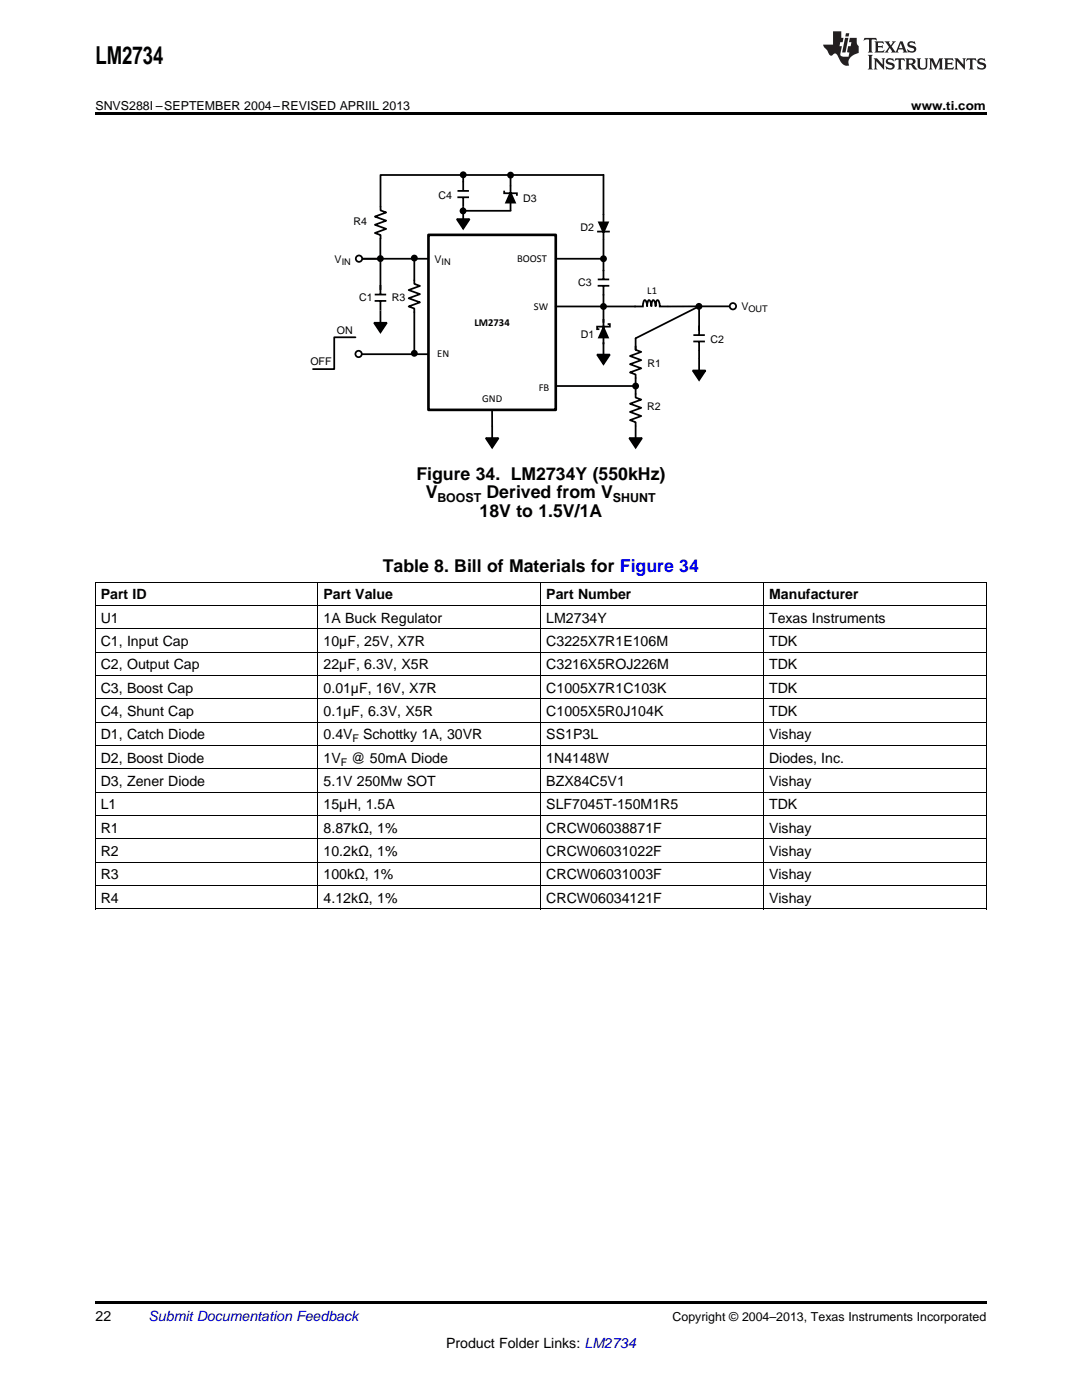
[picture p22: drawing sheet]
<svg xmlns="http://www.w3.org/2000/svg" width="216mm" height="279mm" viewBox="0 0 216 279" stroke-linecap="round" stroke-linejoin="round" font-family="sans-serif">
<defs><g id="words">
<text font-size="4.9" x="19" y="12.8">LM2734</text>
<g font-size="3.5">
<text x="83.1" y="95.8">Figure 34. LM2734Y (550kHz)</text>
<text x="84.9" y="99.5">V</text>
<text x="97.1" y="99.5">Derived from V</text>
<text x="95.7" y="103.2">18V to 1.5V/1A</text>
<text x="76.4" y="114.1">Table 8. Bill of Materials for Figure 34</text>
</g>
<g font-size="2.8">
<text x="20.1" y="119.6">Part ID</text>
<text x="64.6" y="119.6">Part Value</text>
<text x="109" y="119.6">Part Number</text>
<text x="153.5" y="119.6">Manufacturer</text>
<text x="20.1" y="124.3">U1</text>
<text x="64.6" y="124.3">1A Buck Regulator</text>
<text x="109" y="124.3">LM2734Y</text>
<text x="153.5" y="124.3">Texas Instruments</text>
<text x="20.1" y="128.9">C1, Input Cap</text>
<text x="64.6" y="128.9">10µF, 25V, X7R</text>
<text x="109" y="128.9">C3225X7R1E106M</text>
<text x="153.5" y="128.9">TDK</text>
<text x="20.1" y="133.6">C2, Output Cap</text>
<text x="64.6" y="133.6">22µF, 6.3V, X5R</text>
<text x="109" y="133.6">C3216X5ROJ226M</text>
<text x="153.5" y="133.6">TDK</text>
<text x="20.1" y="138.3">C3, Boost Cap</text>
<text x="20.1" y="142.9">C4, Shunt Cap</text>
<text x="64.6" y="138.3">0.01µF, 16V, X7R</text>
<text x="64.6" y="142.9">0.1µF, 6.3V, X5R</text>
<text x="109" y="138.3">C1005X7R1C103K</text>
<text x="109" y="142.9">C1005X5R0J104K</text>
<text x="153.5" y="138.3">TDK</text>
<text x="153.5" y="142.9">TDK</text>
<text x="20.1" y="147.6">D1, Catch Diode</text>
<text x="64.6" y="147.6">0.4V</text>
<text x="72.5" y="147.6">Schottky 1A, 30VR</text>
<text x="109" y="147.6">SS1P3L</text>
<text x="153.5" y="147.6">Vishay</text>
<text x="20.1" y="152.2">D2, Boost Diode</text>
<text x="64.6" y="152.2">1V</text>
<text x="70.1" y="152.2">@ 50mA Diode</text>
<text x="109" y="152.2">1N4148W</text>
<text x="153.5" y="152.2">Diodes, Inc.</text>
<text x="20.1" y="156.9">D3, Zener Diode</text>
<text x="20.1" y="161.5">L1</text>
<text x="64.6" y="156.9">5.1V 250Mw SOT</text>
<text x="64.6" y="161.5">15µH, 1.5A</text>
<text x="109" y="156.9">BZX84C5V1</text>
<text x="109" y="161.5">SLF7045T-150M1R5</text>
<text x="153.5" y="156.9">Vishay</text>
<text x="153.5" y="161.5">TDK</text>
<text x="20.1" y="166.2">R1</text>
<text x="64.6" y="166.2">8.87kΩ, 1%</text>
<text x="109" y="166.2">CRCW06038871F</text>
<text x="153.5" y="166.2">Vishay</text>
<text x="20.1" y="170.9">R2</text>
<text x="64.6" y="170.9">10.2kΩ, 1%</text>
<text x="109" y="170.9">CRCW06031022F</text>
<text x="153.5" y="170.9">Vishay</text>
<text x="20.1" y="175.5">R3</text>
<text x="64.6" y="175.5">100kΩ, 1%</text>
<text x="109" y="175.5">CRCW06031003F</text>
<text x="153.5" y="175.5">Vishay</text>
<text x="20.1" y="180.2">R4</text>
<text x="64.6" y="180.2">4.12kΩ, 1%</text>
<text x="109" y="180.2">CRCW06034121F</text>
<text x="153.5" y="180.2">Vishay</text>
<text x="19" y="263.6">22</text>
<text x="89" y="269">Product Folder Links: LM2734</text>
</g>
<text font-size="2.8" fill="#0000c8" x="29.6" y="263.6">Submit Documentation Feedback</text>
<g font-size="2.5">
<text x="19" y="21.9">SNVS288I –SEPTEMBER 2004–REVISED APRIIL 2013</text>
<text x="181.8" y="21.9">www.ti.com</text>
<text x="87.3" y="100.2">BOOST</text>
<text x="122.3" y="100.2">SHUNT</text>
<text x="134.2" y="263.6">Copyright © 2004–2013, Texas Instruments Incorporated</text>
</g>
<g font-size="2.1">
<text x="87.5" y="39.7">C4</text>
<text x="104.4" y="40.3">D3</text>
<text x="70.6" y="44.9">R4</text>
<text x="115.8" y="46.1">D2</text>
<text x="66.8" y="52.5">V</text>
<text x="86.7" y="52.5">V</text>
<text x="103.2" y="52.3">BOOST</text>
<text x="115.4" y="57">C3</text>
<text x="129.1" y="58.6">L1</text>
<text x="71.6" y="60.1">C1</text>
<text x="78.2" y="60.2">R3</text>
<text x="94.7" y="65">LM2734</text>
<text x="106.5" y="61.8">SW</text>
<text x="147.9" y="61.8">V</text>
<text x="67.2" y="66.6">ON</text>
<text x="87.3" y="71.3">EN</text>
<text x="115.9" y="67.5">D1</text>
<text x="141.8" y="68.4">C2</text>
<text x="61.9" y="72.8">OFF</text>
<text x="107.5" y="77.9">FB</text>
<text x="129.2" y="73.2">R1</text>
<text x="96.2" y="80.2">GND</text>
<text x="129.1" y="81.9">R2</text>
<text x="70.3" y="148.1">F</text>
<text x="68" y="152.8">F</text>
</g>
<g font-size="1.8">
<text x="68.2" y="52.9">IN</text>
<text x="88.1" y="52.9">IN</text>
<text x="149.3" y="62.2">OUT</text>
</g>
</g></defs>
<path d="M19 181.4h.2zM107.8 181.4h.1zM152.3 181.4h.1zM196.7 181.4h.1zM19 259.7h177.8v.5h-177.8z" fill="#000"/>
<g fill="none" stroke="#000" stroke-width=".2">
<path d="M19 116.2h177.8M19.1 116.2v65.2M63.4 116.2v65.2M107.9 116.2v65.2M152.3 116.2v65.2M196.8 116.2v65.2M19 139.5h177.8M19 134.8h177.8M19 130.2h177.8M19 125.5h177.8M19 120.8h177.8M19 158.1h177.8"/>
<path d="M19 153.4h177.8M19 148.8h177.8M19 144.1h177.8M19 176.7h177.8M19 172.1h177.8M19 167.4h177.8M19 162.8h177.8M19 181.4h177.8"/>
</g>
<g fill="#000">
<path d="M119.1 70.8h2.6l-1.3 1.9zM120.4 65.3l.9 2.1h-1.8zM138.2 73.9h2.6l-1.3 1.9zM125.6 87.4h2.5l-1.3 1.9z"/>
<circle cx="139.5" cy="61.1" r=".51"/>
</g>
<g fill="none" stroke="#000" stroke-width=".35">
<path d="M75.9 47.6v4M110.9 77h15.9M119.1 70.8h2.6l-1.3 1.9zM120.4 65.3l.9 2.1h-1.8zM120.4 63.7v7.1M121.2 64.7h.5v.5h-2.6v.5h.5M126.6 61.2h1.7a1.39 1.39 0 0 1 .4-1.3 .73 .73 0 0 1 .4 .8v.5a1.38 1.38 0 0 1 .4-1.3 1.33 1.33 0 0 1 .5 1.3 1.38 1.38 0 0 1 .4-1.3 1.33 1.33 0 0 1 .4 1.3 1.38 1.38 0 0 1 .4-1.3 1.27 1.27 0 0 1 .4 1.3l7.9-.1v5.8M126.8 61.2h-6.4v3.1M126.8 69.1v.7l1.2 .4-2.3 .8 2.3 .9-2.3 .8 2.3 .8-2.3 .8 1.1 .4v4.6l1.2 .5-2.3 .8 2.3 .8-2.3 .8 2.3 .8-2.3 .8 1.1 .5v3.2M126.8 67.5v2.3M138.2 73.9h2.6l-1.3 1.9zM138.3 68.1h2.4"/>
<path d="M138.4 66.9h2.2M139.5 68.3v1.8M139.5 71.5v2.5M125.6 87.4h2.5l-1.3 1.9z"/>
<circle cx="139.5" cy="61.1" r=".51"/>
</g>
<path d="M85.5 46.9h25.4v34.9h-25.4z" fill-rule="evenodd" fill="#fff"/>
<path d="M85.5 46.9h25.4v34.9h-25.4z" fill="none" stroke="#000" stroke-width=".53"/>
<g fill="none" stroke="#000" stroke-width=".35">
<path d="M120.4 34.9h-44.5v7.1l1.2 .4-2.3 .8 2.3 .8-2.3 .9 2.3 .8-2.3 .8 1.1 .4v.7M120.4 34.9v20.9M72 51.6h13.3M110.9 51.6h9.5M119.1 46.2h2.6M119.3 57h2.3M119.3 55.8h2.3M119.5 44.4h1.8l-.9 2zM120.4 57.2v3.9M70.9 67.3h-4.2v6.4h-4.2M71.5 70.7h13.9M110.9 61.2h9.5"/>
<path d="M139.5 70.1v1.4M145.8 61.1h-6.3l-12.7 6.4M96.9 87.4h2.6l-1.3 1.9zM98.2 81.8v5.7"/>
<circle cx="120.4" cy="51.6" r=".51"/>
<circle cx="120.4" cy="61.2" r=".51"/>
<circle cx="126.8" cy="77" r=".51"/>
</g>
<g fill="#000">
<path d="M119.5 44.4h1.8l-.9 2zM96.9 87.4h2.6l-1.3 1.9z"/>
<circle cx="120.4" cy="51.6" r=".51"/>
<circle cx="120.4" cy="61.2" r=".51"/>
<circle cx="126.8" cy="77" r=".51"/>
</g>
<circle cx="71.6" cy="51.6" r=".64" fill="#fff"/>
<circle cx="71.6" cy="51.6" r=".64" fill="none" stroke="#000" stroke-width=".35"/>
<circle cx="71.6" cy="70.6" r=".64" fill="#fff"/>
<circle cx="71.6" cy="70.6" r=".64" fill="none" stroke="#000" stroke-width=".35"/>
<circle cx="146.2" cy="61.1" r=".63" fill="#fff"/>
<g fill="none" stroke="#000" stroke-width=".35">
<path d="M91.3 39.4h2.3M91.3 38.1h2.3M92.4 34.9v3.2M92.4 39.5v4.3M100.6 38.1v.5h2.5v.5M101.9 38.4l.9 2h-1.8zM101.9 34.9v7.2M74.8 58.8h2.3M75.9 51.7v7.1M82.7 51.5v5.2l1.1 .4-2.3 .8 2.3 .8-2.3 .8 2.3 .8-2.3 .9 1.2 .4v8.9M91.2 43.7h2.5l-1.3 1.9zM92.4 42.1h9.5"/>
<path d="M74.6 64.4h2.6l-1.3 1.9zM74.8 60.1h2.3M75.9 60.2v4.2"/>
<circle cx="92.4" cy="34.9" r=".51"/>
<circle cx="101.9" cy="34.9" r=".51"/>
<circle cx="75.9" cy="51.6" r=".51"/>
<circle cx="82.7" cy="51.5" r=".51"/>
<circle cx="92.4" cy="42.1" r=".51"/>
<circle cx="82.7" cy="70.5" r=".51"/>
<circle cx="146.2" cy="61.1" r=".63"/>
</g>
<g fill="#000">
<path d="M91.2 43.7h2.5l-1.3 1.9zM101.9 38.4l.9 2h-1.8zM74.6 64.4h2.6l-1.3 1.9z"/>
<circle cx="92.4" cy="34.9" r=".51"/>
<circle cx="101.9" cy="34.9" r=".51"/>
<circle cx="75.9" cy="51.6" r=".51"/>
<circle cx="82.7" cy="51.5" r=".51"/>
<circle cx="92.4" cy="42.1" r=".51"/>
<circle cx="82.7" cy="70.5" r=".51"/>
</g>
<path d="M19 22.5h177.8v.5h-177.8z" fill="#000"/>
<g fill="#231f20">
<path d="M172.5 7.6l-.1 .5 .4-.2h.6v.1v2.1l-.2 .4h.9l-.2-.4v-2.1l.1-.1h.5l.5 .2-.2-.5zM174.5 8.3l.2 .3v1.5l-.2 .4h1.8l.2-.6a1.04 1.04 0 0 1-1.3 .2v-.7h.6l.3 .2v-.6l-.3 .2h-.6v-.6l.8-.1 .4 .3-.2-.5zM176.5 8.3l.9 1.1-.9 1.1h.8l-.2-.2 .4-.7 .5 .7-.2 .2h1.5l-.2-.2 .2-.4h.9l.1 .4-.2 .2h1l-.3-.3-.7-1.9h-.5l-.9 2-.8-1 .9-1h-.8l.1 .3-.4 .5-.3-.6 .1-.2zM179.7 8.6l.4 1h-.7zM181.3 8.4a.63 .63 0 0 0-.2 .7 .63 .63 0 0 0 .6 .4l.6 .2 .1 .2a.75 .75 0 0 1-.7 .4 .75 .75 0 0 1-.6-.5l.1 .7 .1-.1a1.11 1.11 0 0 0 1.5-.6 1.13 1.13 0 0 0-1.2-.8l-.1-.4a1.04 1.04 0 0 1 1.2 .2l-.2-.5-.2 .1-.4-.2zM173.2 10.9l.2 .4v2.2l-.2 .4h1l-.3-.4v-2.2l.3-.4zM174.3 11.6l.3 .4v1.5l-.3 .4h.8l-.2-.4v-1.3l1.5 1.7v-1.9l.2-.4h-.7l.2 .4v.9l-1.1-1.3zM177 11.8a.62 .62 0 0 0-.2 .7 .62 .62 0 0 0 .6 .4l.6 .1 .1 .3a.76 .76 0 0 1-.7 .3 .76 .76 0 0 1-.7-.4l.2 .7 .1-.1a1.11 1.11 0 0 0 1.5-.6 1.13 1.13 0 0 0-1.2-.8l-.1-.4a1.04 1.04 0 0 1 1.2 .2l-.2-.6-.2 .1-.5-.1zM178.7 11.6l-.2 .6a.61 .61 0 0 1 .8-.3v1.6l-.2 .4h.9l-.2-.4v-1.6a.63 .63 0 0 1 .7 .3l-.1-.6zM180.6 11.6l.3 .4v1.5l-.3 .4h1l-.2-.2-.1-.8 .6 .2a.76 .76 0 0 0 1.2 .7l-1-1a.58 .58 0 0 0 .6-.5 .58 .58 0 0 0-.5-.6zM181.4 11.9h.1a.45 .45 0 0 1 .5 .1 .45 .45 0 0 1 .1 .5l-.8 .2zM182.9 11.6l.2 .2a2.17 2.17 0 0 0 .3 1.9 .99 .99 0 0 0 1.6-.6v-1.1l.2-.4h-.7l.2 .2a1.92 1.92 0 0 1-.2 1.8 .6 .6 0 0 1-.9-.5v-1.1l.2-.4zM185.4 11.6l.2 .4v1.5l-.2 .4h.7l-.2-.4v-1.4l.8 1.8 .8-1.8v1.4l-.2 .4h.9l-.2-.4v-1.5l.2-.4h-.8l-.6 1.5-.6-1.5zM188.4 11.6l.2 .4v1.5l-.2 .4h1.8l.1-.6a1.04 1.04 0 0 1-1.2 .1v-.6h.5l.4 .2v-.6l-.4 .2h-.5v-.7h.8l.3 .3-.1-.6zM190.5 11.6l.2 .4v1.5l-.2 .4h.7l-.2-.4v-1.3l1.5 1.7v-1.9l.2-.4h-.7l.2 .4v.9l-1.1-1.3zM192.9 11.6l-.1 .6a.61 .61 0 0 1 .7-.3l.1 1.6-.3 .4h1l-.3-.4 .1-1.6a.63 .63 0 0 1 .7 .3l-.1-.6zM195.2 11.8a.62 .62 0 0 0-.2 .7 .62 .62 0 0 0 .6 .4l.6 .1 .1 .3a.76 .76 0 0 1-.7 .3 .76 .76 0 0 1-.6-.4l.1 .7 .1-.1a1.11 1.11 0 0 0 1.6-.6 1.13 1.13 0 0 0-1.3-.8l-.1-.4a1.04 1.04 0 0 1 1.2 .2l-.1-.6-.2 .1-.5-.1z"/>
<path d="M166.2 6.3v2.6h-1.9v.4l.8 .9a.91 .91 0 0 0 1 .8 .56 .56 0 0 1 .5-.3 .56 .56 0 0 1 .5 .3l.4 .8a1.53 1.53 0 0 0 1.9 1.2 1.54 1.54 0 0 1 1-2.1l.9-.3v-1.4a1.52 1.52 0 0 1-.4-1.6h-1.3l-.2 .8h.5l-.2 .8h-.5l-.1 1v.2l.4 .1-.2 .8a1.93 1.93 0 0 1-1.6-.3l.3-1.8h-.5l.2-.8h.4l.2-.8h-.4v-1.3zM168.6 7.6l-.6 2.9h.7l.6-2.9zM168.8 6.6l-.1 .7h.6l.2-.7z"/>
</g>
<use href="#words"/>
</svg>
